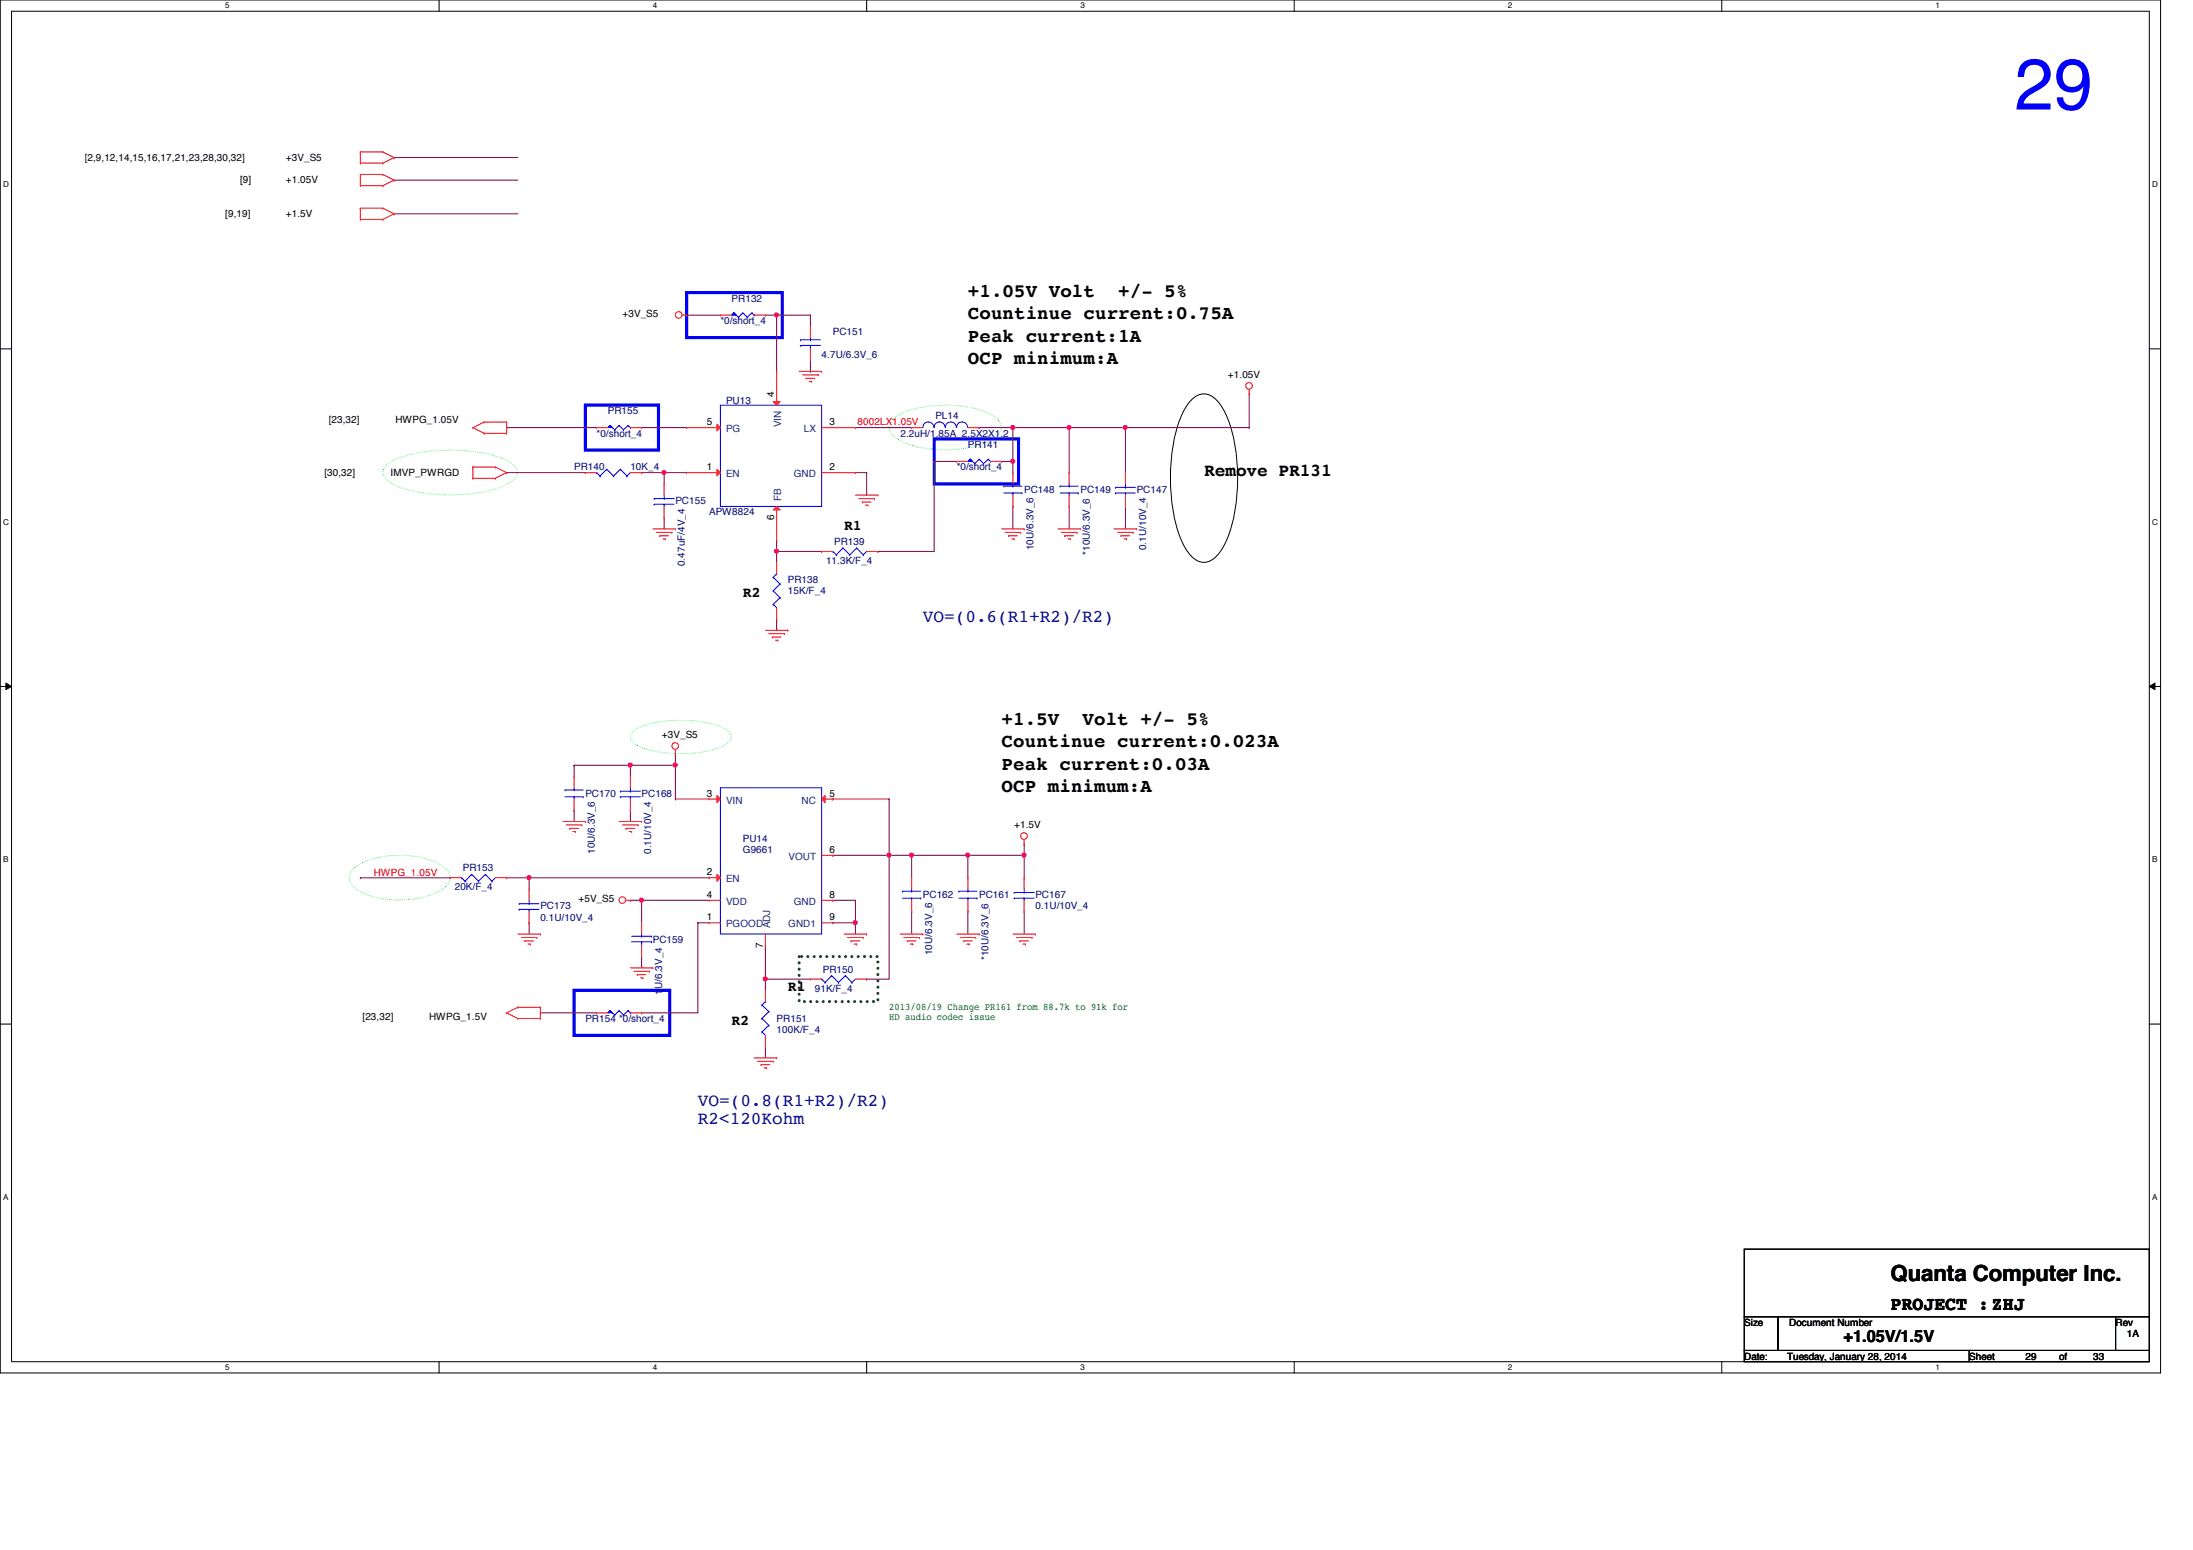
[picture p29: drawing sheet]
<svg xmlns="http://www.w3.org/2000/svg" width="297mm" height="210mm" viewBox="0 0 297 210" stroke-linecap="round" stroke-linejoin="round" font-family="sans-serif">
<defs><g id="words">
<text font-size="9.7" fill="#00f" x="272.8" y="14.8">29</text>
<text font-size="3" x="256.1" y="173.4">Quanta Computer Inc.</text>
<g font-size="2.6">
<text x="131.1" y="40.2">+1.05V Volt</text>
<text x="151.5" y="40.2">+/- 5%</text>
<text x="131.1" y="46.3">Peak current:1A</text>
<text x="131.1" y="43.3">Countinue current:0.75A</text>
<text x="131.1" y="49.4">OCP minimum:A</text>
<text x="135.7" y="101.2">Countinue current:0.023A</text>
<text x="135.7" y="98.1">+1.5V</text>
<text x="146.6" y="98.1">Volt +/- 5%</text>
<text x="135.7" y="104.2">Peak current:0.03A</text>
<text x="135.7" y="107.3">OCP minimum:A</text>
<text x="256.1" y="177.4">PROJECT :ZHJ</text>
</g>
<text font-size="2.4" x="163.1" y="64.4">Remove PR131</text>
<g font-size="2.4" fill="#000080">
<text x="125" y="84.2">VO=(0.6(R1+R2)/R2)</text>
<text x="94.5" y="149.8">VO=(0.8(R1+R2)/R2)</text>
<text x="94.5" y="152.2">R2&lt;120Kohm</text>
</g>
<text font-size="2.2" x="249.7" y="181.7">+1.05V/1.5V</text>
<g font-size="1.9">
<text x="114.3" y="71.7">R1</text>
<text x="100.6" y="80.9">R2</text>
<text x="106.7" y="134.2">R1</text>
<text x="99.1" y="138.8">R2</text>
</g>
<g font-size="1.4">
<text x="11.5" y="21.8">[2,9,12,14,15,16,17,21,23,28,30,32]</text>
<text x="38.7" y="21.8">+3V_S5</text>
<text x="30.5" y="29.4">[9,19]</text>
<text x="32.5" y="24.8">[9]</text>
<text x="38.7" y="24.8">+1.05V</text>
<text x="38.7" y="29.4">+1.5V</text>
<text x="84.3" y="43">+3V_S5</text>
<text x="104.9" y="53.8" transform="rotate(-90 104.9 53.8)">4</text>
<text x="166.3" y="51.2">+1.05V</text>
<text x="44.5" y="57.3">[23,32]</text>
<text x="53.5" y="57.3">HWPG_1.05V</text>
<text x="95.8" y="57.6">5</text>
<text x="112.4" y="57.6">3</text>
<text x="43.9" y="64.5">[30,32]</text>
<text x="52.9" y="64.5">IMVP_PWRGD</text>
<text x="95.8" y="63.7">1</text>
<text x="112.4" y="63.7">2</text>
<text x="104.9" y="70.4" transform="rotate(-90 104.9 70.4)">6</text>
<text x="89.7" y="100">+3V_S5</text>
<text x="95.8" y="107.9">3</text>
<text x="112.4" y="107.9">5</text>
<text x="137.4" y="112.2">+1.5V</text>
<text x="95.8" y="118.5">2</text>
<text x="112.4" y="115.5">6</text>
<text x="78.4" y="122.2">+5V_S5</text>
<text x="95.8" y="121.6">4</text>
<text x="95.8" y="124.6">1</text>
<text x="112.4" y="121.6">8</text>
<text x="112.4" y="124.6">9</text>
<text x="103.3" y="128.3" transform="rotate(-90 103.3 128.3)">7</text>
<text x="49.1" y="138.1">[23,32]</text>
<text x="58.1" y="138.1">HWPG_1.5V</text>
<text x="236.3" y="179.5">Size</text>
<text x="242.4" y="179.5">Document Number</text>
<text x="286.6" y="179.5">Rev</text>
<text x="236.3" y="184.1">Date:</text>
<text x="242.1" y="184.1">Tuesday, January 28, 2014</text>
<text x="266.7" y="184.1">Sheet</text>
<text x="274.4" y="184.1">29</text>
<text x="278.9" y="184.1">of</text>
<text x="283.5" y="184.1">33</text>
<text x="288.1" y="181.1">1A</text>
</g>
<g font-size="1.4" fill="#000080">
<text x="99.1" y="40.9">PR132</text>
<text x="97.6" y="43.9">*0/short_4</text>
<text x="112.8" y="45.4">PC151</text>
<text x="111.3" y="48.5">4.7U/6.3V_6</text>
<text x="80.8" y="59.1">*0/short_4</text>
<text x="82.3" y="56.1">PR155</text>
<text x="98.3" y="54.7">PU13</text>
<text x="122" y="59.1">2.2uH/1.85A_2.5X2X1.2</text>
<text x="126.7" y="56.7">PL14</text>
<text x="77.8" y="63.7">PR140</text>
<text x="85.4" y="63.7">10K_4</text>
<text x="129.6" y="63.7">*0/short_4</text>
<text x="131.1" y="60.7">PR141</text>
<text x="91.5" y="68.3">PC155</text>
<text x="96.1" y="69.8">APW8824</text>
<text x="138.7" y="66.8">PC148</text>
<text x="146.3" y="66.8">PC149</text>
<text x="154" y="66.8">PC147</text>
<text x="92.7" y="76.7" transform="rotate(-90 92.7 76.7)">0.47uF/4V_4</text>
<text x="111.9" y="76.4">11.3K/F_4</text>
<text x="113" y="73.8">PR139</text>
<text x="140" y="74.5" transform="rotate(-90 140 74.5)">10U/6.3V_6</text>
<text x="147.6" y="75.1" transform="rotate(-90 147.6 75.1)">*10U/6.3V_6</text>
<text x="155.2" y="74.5" transform="rotate(-90 155.2 74.5)">0.1U/10V_4</text>
<text x="106.7" y="79">PR138</text>
<text x="106.7" y="80.5">15K/F_4</text>
<text x="79.3" y="107.9">PC170</text>
<text x="86.9" y="107.9">PC168</text>
<text x="62.7" y="118">PR153</text>
<text x="80.6" y="115.7" transform="rotate(-90 80.6 115.7)">10U/6.3V_6</text>
<text x="88.2" y="115.7" transform="rotate(-90 88.2 115.7)">0.1U/10V_4</text>
<text x="100.6" y="114">PU14</text>
<text x="100.6" y="115.5">G9661</text>
<text x="61.6" y="120.6">20K/F_4</text>
<text x="73.2" y="123.1">PC173</text>
<text x="73.2" y="124.7">0.1U/10V_4</text>
<text x="125" y="121.6">PC162</text>
<text x="132.6" y="121.6">PC161</text>
<text x="140.2" y="121.6">PC167</text>
<text x="140.2" y="123.1">0.1U/10V_4</text>
<text x="88.4" y="127.7">PC159</text>
<text x="111.5" y="131.7">PR150</text>
<text x="126.3" y="129.4" transform="rotate(-90 126.3 129.4)">10U/6.3V_6</text>
<text x="133.9" y="130" transform="rotate(-90 133.9 130)">*10U/6.3V_6</text>
<text x="89.7" y="134.7" transform="rotate(-90 89.7 134.7)">1</text>
<text x="89.7" y="133.9" transform="rotate(-90 89.7 133.9)">U/6.3V_4</text>
<text x="110.4" y="134.3">91K/F_4</text>
<text x="79.3" y="138.4">PR154 *0/short_4</text>
<text x="105.2" y="138.4">PR151</text>
<text x="105.2" y="139.9">100K/F_4</text>
</g>
<g font-size="1.4" fill="#004080">
<text x="98.3" y="58.5">PG</text>
<text x="105.8" y="57.9" transform="rotate(-90 105.8 57.9)">VIN</text>
<text x="108.9" y="58.5">LX</text>
<text x="98.3" y="64.6">EN</text>
<text x="107.5" y="64.6">GND</text>
<text x="105.8" y="67.8" transform="rotate(-90 105.8 67.8)">FB</text>
<text x="98.3" y="108.8">VIN</text>
<text x="108.6" y="108.8">NC</text>
<text x="98.3" y="119.5">EN</text>
<text x="106.8" y="116.5">VOUT</text>
<text x="98.3" y="122.6">VDD</text>
<text x="98.3" y="125.6">PGOOD</text>
<text x="104.3" y="125.7" transform="rotate(-90 104.3 125.7)">ADJ</text>
<text x="106.8" y="125.6">GND1</text>
<text x="107.5" y="122.6">GND</text>
</g>
<g font-size="1.4" fill="#f00">
<text x="116.2" y="57.6">8002LX1.05V</text>
<text x="50.6" y="118.6">HWPG_1.05V</text>
</g>
<g font-size="1.4" fill="#008000">
<text x="120.4" y="136.8">2013/08/19 Change PR161 from 88.7k to 91k for</text>
<text x="120.4" y="138.1">HD audio codec issue</text>
</g>
<g font-size="1.1">
<text x="30.5" y="1.1">5</text>
<text x="88.4" y="1.1">4</text>
<text x="146.3" y="1.1">3</text>
<text x="204.3" y="1.1">2</text>
<text x="262.2" y="1.1">1</text>
<text x=".4" y="25.4">D</text>
<text x="291.5" y="25.4">D</text>
<text x=".4" y="71.1">C</text>
<text x="291.5" y="71.1">C</text>
<text x=".4" y="116.8">B</text>
<text x="291.5" y="116.8">B</text>
<text x=".4" y="162.5">A</text>
<text x="291.5" y="162.5">A</text>
<text x="30.5" y="185.5">5</text>
<text x="88.4" y="185.5">4</text>
<text x="146.3" y="185.5">3</text>
<text x="204.3" y="185.5">2</text>
<text x="262.2" y="185.5">1</text>
</g>
</g></defs>
<path d="M0 0h292.6v185.9h-292.6zM1.6 1.5h289.5v182.9h-289.5z" fill="none" stroke="#000" stroke-width=".14"/>
<g fill="#fff">
<path d="M30.5 .2h.6v1.2h-.6z"/>
<path d="M30.5 184.6h.6v1.2h-.6z"/>
</g>
<path d="M59.5 0v1.5M59.5 184.4v1.5" fill="none" stroke="#000" stroke-width=".14"/>
<g fill="#fff">
<path d="M88.4 .2h.6v1.2h-.6z"/>
<path d="M88.4 184.6h.6v1.2h-.6z"/>
</g>
<path d="M117.4 0v1.5M117.4 184.4v1.5" fill="none" stroke="#000" stroke-width=".14"/>
<g fill="#fff">
<path d="M146.3 .2h.6v1.2h-.6z"/>
<path d="M146.3 184.6h.6v1.2h-.6z"/>
</g>
<path d="M175.3 0v1.5M175.3 184.4v1.5" fill="none" stroke="#000" stroke-width=".14"/>
<g fill="#fff">
<path d="M204.3 .2h.5v1.2h-.5z"/>
<path d="M204.3 184.6h.5v1.2h-.5z"/>
</g>
<path d="M233.2 0v1.5M233.2 184.4v1.5" fill="none" stroke="#000" stroke-width=".14"/>
<g fill="#fff">
<path d="M262.2 .2h.6v1.2h-.6z"/>
<path d="M262.2 184.6h.6v1.2h-.6z"/>
<path d="M.4 24.4h.8v1.2h-.8z"/>
<path d="M291.5 24.4h.8v1.2h-.8z"/>
<path d="M.4 70.1h.8v1.2h-.8z"/>
<path d="M291.5 70.1h.8v1.2h-.8z"/>
</g>
<path d="M0 47.2h1.6M291.1 47.2h1.5" fill="none" stroke="#000" stroke-width=".14"/>
<g fill="#fff">
<path d="M.4 115.8h.7v1.2h-.7z"/>
<path d="M291.5 115.8h.7v1.2h-.7z"/>
</g>
<path d="M0 93h1.6M.8 92.5l.8 .5-.8 .4zM291.1 93l.8-.5v.9zM291.1 93h1.5" fill="none" stroke="#000" stroke-width=".14"/>
<path d="M.8 92.5l.8 .5-.8 .4zM291.1 93l.8-.5v.9z" fill="#000"/>
<g fill="#fff">
<path d="M.4 161.5h.7v1.2h-.7z"/>
<path d="M291.5 161.5h.7v1.2h-.7z"/>
</g>
<path d="M161.3 54.2a2.19 2.19 0 0 1 3.5 0 12.1 12.1 0 0 1 2.5 6.1 25.3 25.3 0 0 1-1 12.5 5.6 5.6 0 0 1-2.6 3.3 2.2 2.2 0 0 1-2.4-.8 12.3 12.3 0 0 1-2.4-6.1 25.6 25.6 0 0 1 1-12.5l.9-1.8zM0 138.7h1.6M291.1 138.7h1.5" fill="none" stroke="#000" stroke-width=".14"/>
<path d="M120.8 56.9a8 8 0 0 1 4.8-1.9 15.5 15.5 0 0 1 8.6 1.1 2.28 2.28 0 0 1 1.4 1.8 2.31 2.31 0 0 1-1.4 1.8 15.5 15.5 0 0 1-12.3 0 2.3 2.3 0 0 1-1.5-1.8l.1-.5zM52.3 63a10.7 10.7 0 0 1 5.8-1.9 22 22 0 0 1 10.2 1.1 2.41 2.41 0 0 1 1.8 1.8 2.43 2.43 0 0 1-1.8 1.8 22.4 22.4 0 0 1-13.8 .3 4.3 4.3 0 0 1-2.5-1.6l-.1-.5 .1-.5zM85.8 99a9.6 9.6 0 0 1 5.2-1.4 15.2 15.2 0 0 1 7.1 1.1 1.16 1.16 0 0 1 .8 1.5 3.9 3.9 0 0 1-2.3 1.3 17.7 17.7 0 0 1-9.6-.2 2.05 2.05 0 0 1-1.6-1.5l.1-.4zM47.7 117.8a7.9 7.9 0 0 1 5.2-1.9 11.8 11.8 0 0 1 7.1 1.4 1.7 1.7 0 0 1 1 1.5 1.7 1.7 0 0 1-1 1.6 11.9 11.9 0 0 1-8.3 1.3 7.3 7.3 0 0 1-4-1.8 1.5 1.5 0 0 1 0-2.1z" fill="none" stroke="#00ff40" stroke-width=".14" stroke-dasharray="0 .3"/>
<path d="M93 39.6h13v6.1h-13zM79.3 54.9h9.9v6.1h-9.9zM126.5 59.4h11.5v6.1h-11.5zM77.8 134.1h12.9v6.1h-12.9z" fill="none" stroke="#00f" stroke-width=".42"/>
<path d="M108.2 129.5h10.7v6.1h-10.7z" fill="none" stroke="#008000" stroke-width=".42" stroke-dasharray="0 .8"/>
<g fill="none" stroke="#800040" stroke-width=".14">
<path d="M93 42.7h4.6M93 42.7h.1M90 64h3M90 64h.1M105.2 73.2h.1M105.2 73.2v1.5M115.9 64h.1M115.9 64h1.5M117.4 64h.1M117.4 64v3.1M118.9 74.7h.1M126.5 62.5h3.1"/>
<path d="M126.5 62.5h.1M126.5 62.5v12.2h-7.6M137.2 62.5h.1M137.2 68.6h.1M137.2 62.5v1.5M137.2 68.6v3M105.2 83.8h.1M105.2 83.8v1.5"/>
</g>
<circle cx="89.9" cy="64" r=".29" fill="#f0f"/>
<circle cx="89.9" cy="64" r=".29" fill="none" stroke="#f0f" stroke-width=".14"/>
<path d="M109.8 42.7h.1M109.8 42.7v1.5M115.9 57.9h.1M115.9 57.9h7.6M132.6 57.9h12.2M132.6 57.9h.1M137.2 57.9h.1M137.2 57.9v4.6h-1.5M135.7 62.5h.1" fill="none" stroke="#800040" stroke-width=".14"/>
<circle cx="137.2" cy="62.5" r=".29" fill="#f0f"/>
<circle cx="137.2" cy="62.5" r=".29" fill="none" stroke="#f0f" stroke-width=".14"/>
<circle cx="137.2" cy="57.9" r=".29" fill="#f0f"/>
<circle cx="137.2" cy="57.9" r=".29" fill="none" stroke="#f0f" stroke-width=".14"/>
<g fill="none" stroke="#800040" stroke-width=".14">
<path d="M86.9 57.9h6.1M93 57.9h.1M144.8 57.9h.1M144.8 57.9h7.6M144.8 57.9v6.1M152.4 57.9h.1M152.4 57.9v6.1M68.6 64h10.7M68.6 64h.1M86.9 64h3.1M86.9 64h.1M90 64h.1"/>
<path d="M90 70.1h.1M90 64v1.5M90 70.1v1.5M105.2 74.7h.1M105.2 74.7v1.5M144.8 68.6h.1M144.8 68.6v3M152.4 68.6h.1M152.4 68.6v3"/>
</g>
<circle cx="144.8" cy="57.9" r=".29" fill="#f0f"/>
<circle cx="144.8" cy="57.9" r=".29" fill="none" stroke="#f0f" stroke-width=".14"/>
<circle cx="152.4" cy="57.9" r=".29" fill="#f0f"/>
<circle cx="152.4" cy="57.9" r=".29" fill="none" stroke="#f0f" stroke-width=".14"/>
<path d="M68.6 57.9h12.2M68.6 57.9h.1M86.9 137.2h.1M86.9 137.2h7.6M112.8 125h3.1M112.8 125h.1" fill="none" stroke="#800040" stroke-width=".14"/>
<circle cx="115.8" cy="124.9" r=".29" fill="#f0f"/>
<circle cx="115.8" cy="124.9" r=".29" fill="none" stroke="#f0f" stroke-width=".14"/>
<g fill="none" stroke="#800040" stroke-width=".14">
<path d="M91.5 102.1h.1M91.5 102.1v1.5M120.4 115.8h3.1M120.4 115.8h.1M120.4 115.8v16.8h-3M138.7 114.3h.1M138.7 114.3v1.5M103.7 132.6h6.1M103.7 132.6h.1M112.8 121.9h3.1M112.8 121.9h.1M115.9 121.9h.1"/>
<path d="M115.9 121.9v3.1M117.4 132.6h.1"/>
</g>
<circle cx="120.4" cy="115.8" r=".29" fill="#f0f"/>
<circle cx="120.4" cy="115.8" r=".29" fill="none" stroke="#f0f" stroke-width=".14"/>
<path d="M138.7 115.8h.1M138.7 115.8v3.1M115.9 125h.1M115.9 125v1.5M138.7 123.4h.1M138.7 123.4v3.1" fill="none" stroke="#800040" stroke-width=".14"/>
<circle cx="138.7" cy="115.8" r=".29" fill="#f0f"/>
<circle cx="138.7" cy="115.8" r=".29" fill="none" stroke="#f0f" stroke-width=".14"/>
<path d="M91.5 103.6h.1M91.5 103.6v4.6M131.1 115.8h.1M131.1 115.8h7.6M103.7 132.6h.1M103.7 132.6v1.5" fill="none" stroke="#800040" stroke-width=".14"/>
<circle cx="91.4" cy="103.6" r=".29" fill="#f0f"/>
<circle cx="91.4" cy="103.6" r=".29" fill="none" stroke="#f0f" stroke-width=".14"/>
<path d="M71.7 118.9h24.4M71.7 118.9h.1M85.4 109.7h.1M85.4 103.6h.1M85.4 103.6v1.6M85.4 109.7v1.6" fill="none" stroke="#800040" stroke-width=".14"/>
<circle cx="71.6" cy="118.8" r=".29" fill="#f0f"/>
<circle cx="71.6" cy="118.8" r=".29" fill="none" stroke="#f0f" stroke-width=".14"/>
<path d="M77.8 103.6h7.6M77.8 103.6h.1M94.5 125h.1M94.5 125v12.2" fill="none" stroke="#800040" stroke-width=".14"/>
<circle cx="85.4" cy="103.6" r=".29" fill="#f0f"/>
<circle cx="85.4" cy="103.6" r=".29" fill="none" stroke="#f0f" stroke-width=".14"/>
<g fill="none" stroke="#800040" stroke-width=".14">
<path d="M71.7 118.9h.1M71.7 118.9v1.5M112.8 108.2h.1M112.8 115.8h.1M112.8 108.2h7.6M120.4 108.2h.1M120.4 108.2v7.6h-7.6M71.7 125h.1M71.7 125v1.5M94.5 125h1.6M94.5 125h.1M103.7 128h.1"/>
<path d="M103.7 128v4.6"/>
</g>
<circle cx="103.6" cy="132.6" r=".29" fill="#f0f"/>
<circle cx="103.6" cy="132.6" r=".29" fill="none" stroke="#f0f" stroke-width=".14"/>
<path d="M68.6 118.9h3.1M68.6 118.9h.1M85.4 103.6h6.1M85.4 103.6h.1M91.5 108.2h4.6M91.5 108.2h.1M86.9 121.9h9.2M86.9 129.5h.1M86.9 121.9h.1M86.9 129.5v1.6M103.7 141.7h.1M103.7 141.7v1.6" fill="none" stroke="#800040" stroke-width=".14"/>
<circle cx="86.9" cy="121.9" r=".29" fill="#f0f"/>
<circle cx="86.9" cy="121.9" r=".29" fill="none" stroke="#f0f" stroke-width=".14"/>
<path d="M77.8 109.7h.1M77.8 103.6h.1M77.8 103.6v1.6M77.8 109.7v1.6M131.1 115.8h.1M131.1 115.8v3.1M73.2 137.2h.1M73.2 137.2h7.6M85.4 121.9h.1M85.4 121.9h1.5M86.9 121.9h.1M86.9 121.9v3.1" fill="none" stroke="#800040" stroke-width=".14"/>
<circle cx="131.1" cy="115.8" r=".29" fill="#f0f"/>
<circle cx="131.1" cy="115.8" r=".29" fill="none" stroke="#f0f" stroke-width=".14"/>
<path d="M123.5 115.8h.1M123.5 115.8v3.1M131.1 123.4h.1M131.1 123.4v3.1" fill="none" stroke="#800040" stroke-width=".14"/>
<circle cx="123.5" cy="115.8" r=".29" fill="#f0f"/>
<circle cx="123.5" cy="115.8" r=".29" fill="none" stroke="#f0f" stroke-width=".14"/>
<g fill="none" stroke="#800040" stroke-width=".14">
<path d="M53.4 24.4h.1M53.4 21.3h.1M53.4 29h.1M53.4 24.4h16.7M53.4 21.3h16.7M53.4 29h16.7M109.8 50.3h.1M109.8 48.8v1.5M169.2 53.3h.1M169.2 53.3v4.6M105.2 74.7h6.1M111.3 74.7h.1"/>
<path d="M48.8 118.9h12.2M48.8 118.9h.1M123.5 115.8h.1M123.5 115.8h7.6M123.5 123.4h.1M123.5 123.4v3.1"/>
</g>
<circle cx="105.2" cy="74.6" r=".29" fill="#f0f"/>
<circle cx="105.2" cy="74.6" r=".29" fill="none" stroke="#f0f" stroke-width=".14"/>
<path d="M105.2 50.3h.1M105.2 42.7v7.6" fill="none" stroke="#800040" stroke-width=".14"/>
<circle cx="105.2" cy="42.6" r=".29" fill="#f0f"/>
<circle cx="105.2" cy="42.6" r=".29" fill="none" stroke="#f0f" stroke-width=".14"/>
<path d="M103.7 42.7h.1M103.7 42.7h6.1M109.8 42.7h.1M152.4 57.9h16.8M169.2 57.9h.1" fill="none" stroke="#800040" stroke-width=".14"/>
<g fill="none" stroke="#f00" stroke-width=".14">
<path d="M48.8 25.1h3.1M48.8 22.1h3.1M48.8 29.7h3.1M48.8 25.1h.1M48.8 23.6h.1M48.8 22.1h.1M48.8 20.6h.1M48.8 29.7h.1M48.8 28.2h.1M48.8 20.6v1.5M48.8 23.6v1.5M48.8 28.2v1.5"/>
<path d="M48.8 23.6h3.1M48.8 20.6h3.1M48.8 28.2h3.1M51.9 25.1h.1M51.9 23.6h.1M51.9 22.1h.1M51.9 20.6h.1M51.9 29.7h.1M51.9 28.2h.1M51.9 23.6l1.5 .8M51.9 20.6l1.5 .7M51.9 28.2l1.5 .8"/>
<path d="M53.4 24.4h.1M53.4 21.3h.1M53.4 29h.1M53.4 24.4l-1.5 .7M53.4 21.3l-1.5 .8M53.4 29l-1.5 .7M64 57.9h.1M64 57.9l1.6 .8M65.6 57.2l-1.6 .7M65.6 58.7h3M65.6 57.1h.1M65.6 58.7h.1"/>
<path d="M65.6 57.1h3M68.6 57.1h.1M68.6 58.7h.1M68.6 57.1v1.6M92.4 42.7h.6M93 42.7h.1M108.2 50.3h3.1M108.7 50.8h2.1M109.2 51.2h.1M109.2 51.2h1.2M109.6 51.6h.3M109.8 44.2h.1"/>
<path d="M109.8 48.8h.1M109.8 44.2v1.5M109.8 47.2v1.6M109.9 51.6h.1M110.8 50.8h.1M111.3 50.3h.1M169.2 53.3h.1M169.2 52.7v.6M64 64.8h3.1M64 64.8h.1M64 63.2h.1M64 63.2v1.6"/>
<path d="M64 63.2h3.1M67.1 64.8h.1M67.1 63.2h.1M67.1 63.2l1.5 .8M68.6 64h.1M68.6 64l-1.5 .8M79.3 64h.1M79.3 64h1.5M85.4 64h1.5M86.9 64h.1M88.4 71.6h3.1M88.9 72.1h2.1"/>
<path d="M89.4 72.6h.1M89.4 72.6h1.1M89.8 73h.3M90.1 73h.1M91 72.1h.1M91.5 71.6h.1M105.2 76.2h.1M105.2 76.2v1.5M115.9 67.1h3M116.3 67.5h2.1M116.8 68h1.2M116.8 68h.1"/>
<path d="M117.2 68.4h.4M117.6 68.4h.1M118.4 67.5h.1M118.9 67.1h.1M135.7 71.6h3M136.1 72.1h2.2M136.6 72.6h1.2M136.6 72.6h.1M137 73h.4M137.4 73h.1M138.3 72.1h.1M138.7 71.6h.1"/>
<path d="M143.3 71.6h3M143.8 72.1h2.1M144.2 72.6h1.2M144.2 72.6h.1M144.6 73h.4M145 73h.1M145.9 72.1h.1M146.3 71.6h.1M150.9 71.6h3.1M151.4 72.1h2.1M151.8 72.6h.1M151.8 72.6h1.2"/>
<path d="M152.3 73h.3M152.6 73h.1M153.5 72.1h.1M154 71.6h.1M103.7 85.3h3M104.1 85.8h2.2M104.6 86.3h1.2M104.6 86.3h.1M105 86.7h.4M105.2 83.8h.1M105.2 82.3v1.5M105.4 86.7h.1"/>
<path d="M106.3 85.8h.1M106.7 85.3h.1M76.2 111.3h3.1M76.7 111.7h2.1M77.2 112.2h.1M77.2 112.2h1.2M77.6 112.6h.3M77.9 112.6h.1M78.8 111.7h.1M79.3 111.3h.1M83.9 111.3h3M84.3 111.7h2.1"/>
<path d="M84.8 112.2h.1M84.8 112.2h1.2M85.2 112.6h.4M85.6 112.6h.1M86.4 111.7h.1M86.9 111.3h.1M91.5 102.1h.1M91.5 101.5v.6M138.7 114.3h.1M138.7 118.9h.1M138.7 113.7v.6M138.7 118.9v1.5"/>
<path d="M68.6 137.2l1.5 .7M68.6 137.2h.1M70.1 137.9h3.1M70.1 136.4h.1M70.1 137.9h.1M70.1 136.4h3.1M70.1 126.5h3.1M70.1 136.4l-1.5 .8M70.6 127h2.1M71.1 127.4h.1M71.1 127.4h1.2M71.5 127.8h.3"/>
<path d="M71.8 127.8h.1M72.7 127h.1M73.2 136.4h.1M73.2 137.9h.1M73.2 126.5h.1M73.2 136.4v1.5M84.8 121.9h.6M85.4 121.9h.1M85.4 131.1h3M85.8 131.5h2.2M86.3 132h.1M86.3 132h1.2"/>
<path d="M86.7 132.4h.4M86.9 125h.1M86.9 129.5h.1M86.9 125v1.5M86.9 128v1.5M87.1 132.4h.1M88 131.5h.1M88.4 131.1h.1M114.3 126.5h3.1M114.8 127h2.1M115.3 127.4h.1M115.3 127.4h1.2"/>
<path d="M115.7 127.8h.3M116 127.8h.1M116.9 127h.1M117.4 126.5h.1M122 126.5h3M122.4 127h2.1M122.9 127.4h1.2M122.9 127.4h.1M123.3 127.8h.4M123.7 127.8h.1M124.5 127h.1M125 126.5h.1"/>
<path d="M129.6 126.5h3M130 127h2.2M130.5 127.4h1.2M130.5 127.4h.1M130.9 127.8h.4M131.3 127.8h.1M132.2 127h.1M132.6 126.5h.1M137.2 126.5h3M137.7 127h2.1M138.1 127.4h1.2M138.1 127.4h.1"/>
<path d="M138.6 127.8h.3M138.7 123.4h.1M138.7 121.9v1.5M138.9 127.8h.1M139.8 127h.1M140.2 126.5h.1M102.1 143.3h3.1M102.6 143.7h2.1M103.1 144.2h.1M103.1 144.2h1.2M103.5 144.6h.3M103.8 144.6h.1"/>
<path d="M104.7 143.7h.1M105.2 143.3h.1"/>
<circle cx="91.9" cy="42.6" r=".45"/>
<circle cx="169.2" cy="52.3" r=".45"/>
<circle cx="91.5" cy="101" r=".45"/>
<circle cx="138.7" cy="113.2" r=".45"/>
<circle cx="84.3" cy="121.9" r=".45"/>
</g>
<path d="M236.3 169.2h54.8v9.1h-54.8zM236.3 178.3h4.5v4.6h-4.5zM240.8 178.3h45.8v4.6h-45.8zM286.6 178.3h4.5v4.6h-4.5zM236.3 182.9h30.4v1.5h-30.4zM266.7 182.9h24.4v1.5h-24.4z" fill="none" stroke="#000" stroke-width=".14"/>
<g fill="none" stroke="#00f" stroke-width=".14">
<path d="M99.4 42.4h.1M99.4 42.4l.6 .6M99.4 42.4l-.3 .3M100 43h.1M100.6 42.4h.1M100.6 42.4l.6 .6M100.6 42.4l-.6 .6M101.2 43h.1M101.9 42.4h.1M101.9 42.4l.2 .3M101.9 42.4l-.7 .6M102.1 42.7h.1"/>
<path d="M108.4 46.8h2.7M108.4 46h2.7M108.4 46.8h.1M108.4 46h.1M109.8 46h.1M109.8 46.8h.1M109.8 45.7v.3M109.8 46.8v.4M80.8 64l.5 .5M80.8 64h.1M81.3 64.5h.1M82.2 63.5l.9 1"/>
<path d="M82.2 63.5h.1M82.2 63.5l-.9 1M83.1 64.5h.1M84 63.5h.1M84 63.5l-.9 1M84 63.5l.9 1M84.9 64.5h.1M85.4 64l-.5 .5M104.7 78.2h.1M104.7 78.2l1 .9M105.2 77.7l-.5 .5M105.2 77.7h.1"/>
<path d="M105.7 79.1l-1 .9M105.7 79.1h.1M104.7 81.8h.1M104.7 80h.1M104.7 81.8l.5 .5M104.7 80l1 .9M105.7 80.9l-1 .9M105.7 80.9h.1M85.6 127.6h2.7M85.6 126.8h2.7M86.9 126.8h.1M86.9 127.6h.1"/>
<path d="M86.9 126.5v.3M86.9 127.6v.4M88.3 127.6h.1M88.3 126.8h.1M137.4 120.9h2.7M137.4 121.6h2.7M137.4 120.9h.1M137.4 121.6h.1M138.7 121.6h.1M138.7 120.9h.1M138.7 120.4v.5M138.7 121.6v.3"/>
</g>
<path d="M99.1 42.7l.3-.3 .3 .3-.3-.3 .3 .3z" fill-rule="evenodd" fill="#00f"/>
<g fill="none" stroke="#00f" stroke-width=".14">
<path d="M99.4 42.4l.3 .3h-.6l.3-.3 .3 .3zM136 65.8h.1M136 66.8h2.4M136 65.8h2.4M137.2 65.8h.1M137.2 66.8h.1M137.2 65.5v.3M137.2 66.8v.3M138.4 66.8h.1M62.5 118.9h.1M62.5 118.9l.5 .4M63 119.3h.1"/>
<path d="M63.9 118.4l.9 .9M63.9 118.4h.1M63.9 118.4l-.9 .9M64.8 119.3h.1M65.7 118.4h.1M65.7 118.4l-.9 .9M65.7 118.4l.9 .9M66.6 119.3h.1M67.1 118.9l-.5 .4M82.6 136.9h.1M82.6 136.9l.7 .6M82.6 136.9l-.3 .3"/>
<path d="M83.3 137.5h.1M83.9 136.9l-.6 .6M83.9 136.9h.1M83.9 136.9l.6 .6M84.5 137.5h.1M85.1 136.9l-.6 .6M85.1 136.9h.1M85.1 136.9l.3 .3M85.4 137.2h.1"/>
</g>
<path d="M97.6 42.7h.1M97.6 42.7h1.5M102.1 42.7h1.6M103.7 42.7h.1M137.2 64h.1M137.2 68.6h.1M137.2 64v1.5M137.2 67.1v1.5M61 118.9h1.5M61 118.9h.1M67.1 118.9h1.5M68.6 118.9h.1" fill="none" stroke="#f00" stroke-width=".14"/>
<path d="M82.6 136.9l.3 .3h-.6l.3-.3 .3 .3z" fill-rule="evenodd" fill="#00f"/>
<g fill="none" stroke="#00f" stroke-width=".14">
<path d="M97.6 54.9h13.7v13.7h-13.7zM82.6 136.9l.3 .3h-.6l.3-.3 .3 .3zM111.3 132.6h.1M111.3 132.6l.5 .5M111.8 133.1h.1M112.6 132.1h.1M112.6 132.1l-.8 1M112.6 132.1l1 1M113.6 133.1h.1M114.5 132.1h.1M114.5 132.1l-.9 1M114.5 132.1l.9 1"/>
<path d="M115.4 133.1h.1M115.9 132.6l-.5 .5M122.3 120.7h2.4M122.3 120.7h.1M122.3 121.6h2.4M123.5 120.7h.1M123.5 121.6h.1M123.5 120.4v.3M123.5 121.6v.3M124.7 121.6h.1"/>
</g>
<g fill="none" stroke="#f00" stroke-width=".14">
<path d="M111.3 57.9h4.6M115.9 57.9h.1M111.3 64h4.6M115.9 64h.1M123.5 118.9h.1M123.5 118.9v1.5M80.8 137.2h1.5M80.8 137.2h.1M85.4 137.2h1.5M86.9 137.2h.1M109.8 132.6h.1M109.8 132.6h1.5"/>
<path d="M115.9 132.6h1.5M117.4 132.6h.1M123.5 123.4h.1M123.5 121.9v1.5"/>
</g>
<path d="M97.1 63.5l.5 .5-.5 .5z" fill="#f00"/>
<path d="M93 64h4.6M93 64h.1M97.1 63.5l.5 .5-.5 .5z" fill="none" stroke="#f00" stroke-width=".14"/>
<path d="M104.7 54.4h1l-.5 .5z" fill="#f00"/>
<path d="M104.7 54.4h1l-.5 .5zM105.2 50.3h.1M105.2 50.3v4.6" fill="none" stroke="#f00" stroke-width=".14"/>
<path d="M104.7 69l.5-.4 .5 .4z" fill="#f00"/>
<path d="M104.7 69l.5-.4 .5 .4zM105.2 73.2h.1M105.2 68.6v4.6" fill="none" stroke="#f00" stroke-width=".14"/>
<path d="M97.1 57.4l.5 .5-.5 .5z" fill="#f00"/>
<g fill="none" stroke="#f00" stroke-width=".14">
<path d="M93 57.9h4.6M93 57.9h.1M97.1 57.4l.5 .5-.5 .5zM85.4 109.7h.1M85.4 105.2h.1M85.4 105.2v1.5M85.4 108.2v1.5M71.7 125h.1M71.7 120.4h.1M71.7 120.4v1.5M71.7 123.4v1.6M103.7 134.1h.1"/>
<path d="M103.7 134.1v1.5M103.7 141.7h.1M103.7 140.2v1.5"/>
</g>
<g fill="none" stroke="#00f" stroke-width=".14">
<path d="M84 107.1h.1M84 107.9h.1M84 107.1h2.7M84 107.9h2.7M85.4 107.9h.1M85.4 107.1h.1M85.4 106.7v.4M85.4 107.9v.3M97.6 106.7h13.7v19.8h-13.7zM70.3 122.4h.1M70.3 123.1h.1M70.3 122.4h2.7"/>
<path d="M70.3 123.1h2.7M71.7 123.1h.1M71.7 122.4h.1M71.7 121.9v.5M71.7 123.1v.3M103.2 139.7l.5 .5M103.2 137.9l.9 1M103.2 136.1l.9 .9M103.2 139.7h.1M103.2 137.9h.1M103.2 136.1h.1M103.7 135.6h.1"/>
<path d="M103.7 135.6l-.5 .5M104.1 138.9h.1M104.1 137h.1M104.1 138.9l-.9 .8M104.1 137l-.9 .9"/>
</g>
<path d="M97.1 118.4l.5 .5-.5 .4z" fill="#f00"/>
<path d="M96.1 118.9h.1M96.1 118.9h1.5M97.1 118.4l.5 .5-.5 .4zM111.3 115.8h1.5M112.8 115.8h.1" fill="none" stroke="#f00" stroke-width=".14"/>
<path d="M111.3 108.2l.5-.5v1z" fill="#f00"/>
<path d="M111.3 108.2l.5-.5v1zM111.3 108.2h1.5M112.8 108.2h.1M96.1 121.9h.1M96.1 125h.1M96.1 121.9h1.5M96.1 125h1.5M111.3 121.9h1.5M112.8 121.9h.1" fill="none" stroke="#f00" stroke-width=".14"/>
<path d="M97.1 107.7l.5 .5-.5 .5z" fill="#f00"/>
<g fill="none" stroke="#f00" stroke-width=".14">
<path d="M90 70.1h.1M90 65.5h.1M90 65.5v1.6M90 68.6v1.5M111.3 74.7h.1M111.3 74.7h1.5M117.4 74.7h1.5M118.9 74.7h.1M96.1 108.2h.1M96.1 108.2h1.5M97.1 107.7l.5 .5-.5 .5zM103.7 128h.1"/>
<path d="M103.7 126.5v1.5M111.3 125h1.5M112.8 125h.1"/>
</g>
<g fill="none" stroke="#00f" stroke-width=".14">
<path d="M88.6 67.5h.1M88.6 68.3h.1M88.6 67.5h2.7M88.6 68.3h2.7M90 68.3h.1M90 67.5h.1M90 67.1v.4M90 68.3v.3M112.8 74.7h.1M112.8 74.7l.5 .4M113.3 75.1h.1M114.2 74.2l.9 .9"/>
<path d="M114.2 74.2h.1M114.2 74.2l-.9 .9M115.1 75.1h.1M116 74.2l.9 .9M116 74.2h.1M116 74.2l-.9 .9M116.9 75.1h.1M117.4 74.7l-.5 .4M131.4 62.2h.1M131.4 62.2l.6 .6M131.4 62.2l-.3 .3M132 62.8h.1"/>
<path d="M132.6 62.2l-.6 .6M132.6 62.2h.1M132.6 62.2l.6 .6M133.2 62.8h.1M133.9 62.2h.1M133.9 62.2l.3 .3M133.9 62.2l-.7 .6M134.2 62.5h.1"/>
</g>
<path d="M131.4 62.2l.3 .3h-.6l.3-.3 .3 .3z" fill-rule="evenodd" fill="#00f"/>
<g fill="none" stroke="#00f" stroke-width=".14">
<path d="M82.6 57.6h.1M82.6 57.6l.7 .6M82.6 57.6l-.3 .3M83.3 58.2h.1M83.9 57.6l-.6 .6M83.9 57.6h.1M83.9 57.6l.6 .6M84.5 58.2h.1M85.1 57.6l-.6 .6M85.1 57.6h.1M85.1 57.6l.3 .3M85.4 57.9h.1"/>
<path d="M131.4 62.2l.3 .3h-.6l.3-.3 .3 .3z"/>
</g>
<path d="M129.6 62.5h.1M129.6 62.5h1.5M134.2 62.5h1.5M135.7 62.5h.1" fill="none" stroke="#f00" stroke-width=".14"/>
<path d="M82.6 57.6l.3 .3h-.6l.3-.3 .3 .3z" fill-rule="evenodd" fill="#00f"/>
<g fill="none" stroke="#00f" stroke-width=".14">
<path d="M82.6 57.6l.3 .3h-.6l.3-.3 .3 .3zM125 57.9a.74 .74 0 0 1 .7-.8 .74 .74 0 0 1 .8 .8M126.5 57.9a.74 .74 0 0 1 .8-.8 .74 .74 0 0 1 .7 .8M128.1 57.9a.74 .74 0 0 1 .7-.8 .74 .74 0 0 1 .7 .8M129.6 57.9a.74 .74 0 0 1 .7-.8 .74 .74 0 0 1 .8 .8M143.6 65.8h2.4M143.6 65.8h.1M143.6 66.8h2.4M144.8 65.8h.1M144.8 66.8h.1M144.8 65.5v.3M144.8 66.8v.3"/>
<path d="M146 66.8h.1M151.1 66h.1M151.1 66.8h.1M151.1 66.8h2.7M151.1 66h2.7M152.4 66.8h.1M152.4 66h.1M152.4 65.5v.5M152.4 66.8v.3M76.5 107h.1M76.5 107.9h2.5M76.5 107h2.5"/>
<path d="M77.8 107h.1M77.8 107.9h.1M77.8 106.7v.3M77.8 107.9v.3M79 107.9h.1M129.9 120.7h.1M129.9 121.6h2.4M129.9 120.7h2.4M131.1 120.7h.1M131.1 121.6h.1M131.1 120.4v.3M131.1 121.6v.3"/>
<path d="M132.3 121.6h.1"/>
</g>
<g fill="none" stroke="#f00" stroke-width=".14">
<path d="M80.8 57.9h1.5M80.8 57.9h.1M85.4 57.9h1.5M86.9 57.9h.1M123.5 57.9h.1M123.5 57.9h1.5M131.1 57.9h1.5M132.6 57.9h.1M144.8 64h.1M144.8 68.6h.1M144.8 64v1.5M144.8 67.1v1.5"/>
<path d="M152.4 68.6h.1M152.4 64h.1M152.4 64v1.5M152.4 67.1v1.5M77.8 105.2h.1M77.8 109.7h.1M77.8 105.2v1.5M77.8 108.2v1.5M131.1 118.9h.1M131.1 118.9v1.5M131.1 123.4h.1M131.1 121.9v1.5"/>
</g>
<circle cx="89.9" cy="64" r=".29" fill="#f0f"/>
<circle cx="89.9" cy="64" r=".29" fill="none" stroke="#f0f" stroke-width=".14"/>
<circle cx="137.2" cy="62.5" r=".29" fill="#f0f"/>
<circle cx="137.2" cy="62.5" r=".29" fill="none" stroke="#f0f" stroke-width=".14"/>
<circle cx="137.2" cy="57.9" r=".29" fill="#f0f"/>
<circle cx="137.2" cy="57.9" r=".29" fill="none" stroke="#f0f" stroke-width=".14"/>
<circle cx="144.8" cy="57.9" r=".29" fill="#f0f"/>
<circle cx="144.8" cy="57.9" r=".29" fill="none" stroke="#f0f" stroke-width=".14"/>
<circle cx="152.4" cy="57.9" r=".29" fill="#f0f"/>
<circle cx="152.4" cy="57.9" r=".29" fill="none" stroke="#f0f" stroke-width=".14"/>
<circle cx="115.8" cy="124.9" r=".29" fill="#f0f"/>
<circle cx="115.8" cy="124.9" r=".29" fill="none" stroke="#f0f" stroke-width=".14"/>
<circle cx="120.4" cy="115.8" r=".29" fill="#f0f"/>
<circle cx="120.4" cy="115.8" r=".29" fill="none" stroke="#f0f" stroke-width=".14"/>
<circle cx="138.7" cy="115.8" r=".29" fill="#f0f"/>
<circle cx="138.7" cy="115.8" r=".29" fill="none" stroke="#f0f" stroke-width=".14"/>
<circle cx="91.4" cy="103.6" r=".29" fill="#f0f"/>
<circle cx="91.4" cy="103.6" r=".29" fill="none" stroke="#f0f" stroke-width=".14"/>
<circle cx="71.6" cy="118.8" r=".29" fill="#f0f"/>
<circle cx="71.6" cy="118.8" r=".29" fill="none" stroke="#f0f" stroke-width=".14"/>
<circle cx="85.4" cy="103.6" r=".29" fill="#f0f"/>
<circle cx="85.4" cy="103.6" r=".29" fill="none" stroke="#f0f" stroke-width=".14"/>
<circle cx="103.6" cy="132.6" r=".29" fill="#f0f"/>
<circle cx="103.6" cy="132.6" r=".29" fill="none" stroke="#f0f" stroke-width=".14"/>
<circle cx="86.9" cy="121.9" r=".29" fill="#f0f"/>
<circle cx="86.9" cy="121.9" r=".29" fill="none" stroke="#f0f" stroke-width=".14"/>
<circle cx="131.1" cy="115.8" r=".29" fill="#f0f"/>
<circle cx="131.1" cy="115.8" r=".29" fill="none" stroke="#f0f" stroke-width=".14"/>
<circle cx="123.5" cy="115.8" r=".29" fill="#f0f"/>
<circle cx="123.5" cy="115.8" r=".29" fill="none" stroke="#f0f" stroke-width=".14"/>
<circle cx="105.2" cy="74.6" r=".29" fill="#f0f"/>
<circle cx="105.2" cy="74.6" r=".29" fill="none" stroke="#f0f" stroke-width=".14"/>
<circle cx="105.2" cy="42.6" r=".29" fill="#f0f"/>
<circle cx="105.2" cy="42.6" r=".29" fill="none" stroke="#f0f" stroke-width=".14"/>
<use href="#words"/>
</svg>
